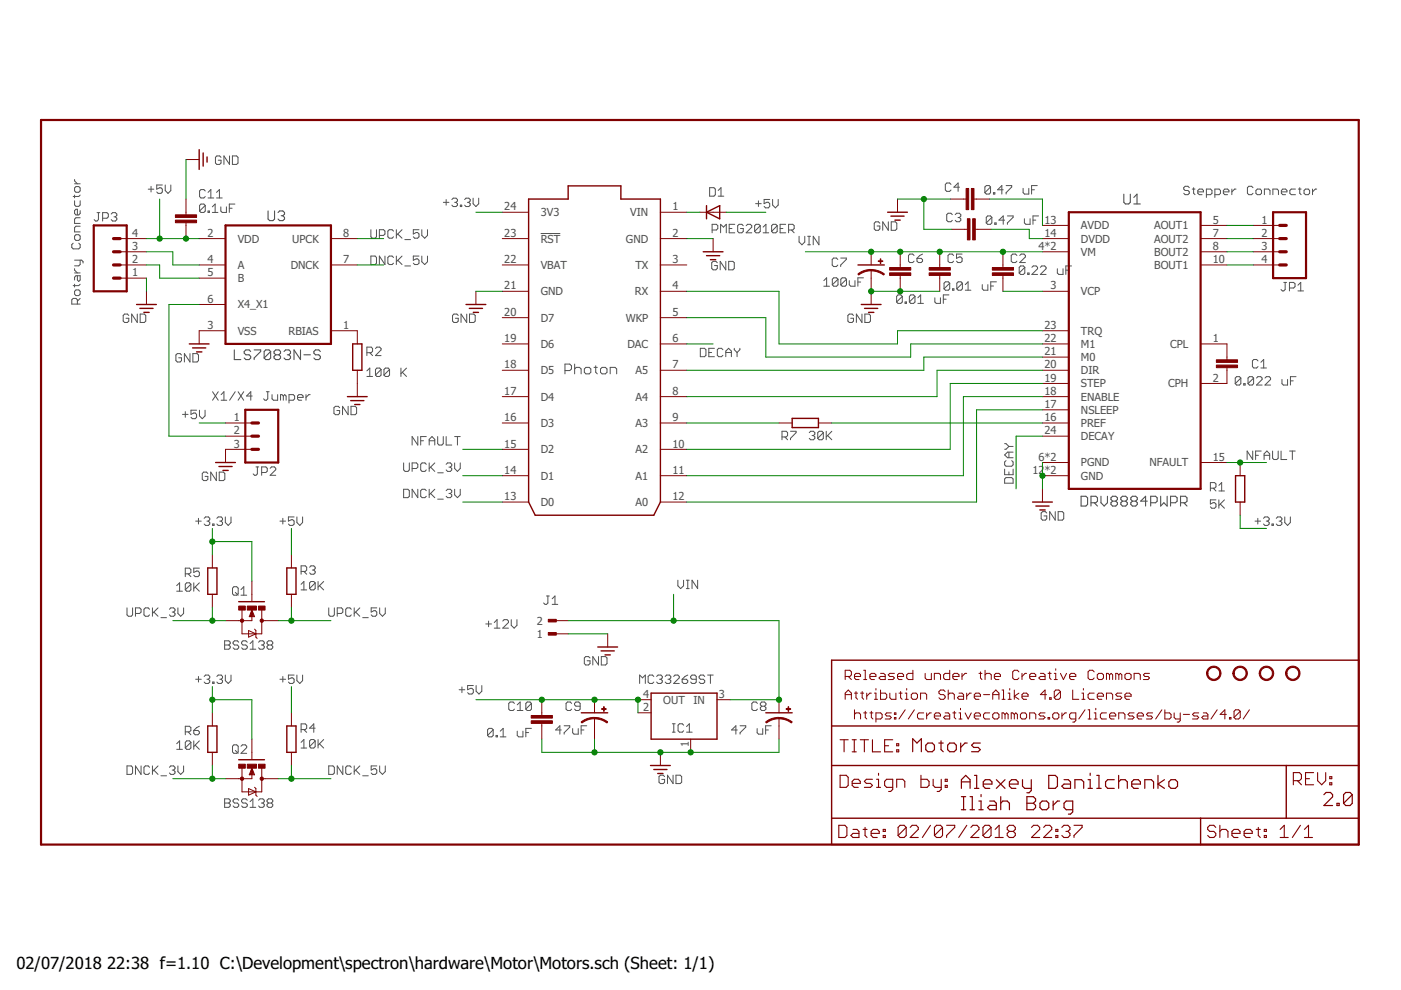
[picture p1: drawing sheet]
<svg xmlns="http://www.w3.org/2000/svg" width="297mm" height="210mm" viewBox="0 0 297 210" stroke-linecap="round" stroke-linejoin="round" font-family="sans-serif">
<defs><g id="words">
<g font-size="3.5">
<text x="3.5" y="205.4">02/07/2018</text>
<text x="22.7" y="205.4">22:38 f=1.10 C:\Development\spectron\hardware\Motor\Motors.sch (Sheet: 1/1)</text>
</g>
<g font-size="2.3" fill="#505050">
<text x="106.9" y="44.6">24</text>
<text x="114.6" y="45.8">3V3</text>
<text x="133.6" y="45.8">VIN</text>
<text x="142.6" y="44.6">1</text>
<text x="221.5" y="47.4">13</text>
<text x="257.1" y="47.4">5</text>
<text x="267.5" y="47.4">1</text>
<text x="28" y="53">3</text>
<text x="28" y="50.2">4</text>
<text x="44" y="50.2">2</text>
<text x="50.4" y="51.4">VDD</text>
<text x="62" y="51.4">UPCK</text>
<text x="72.7" y="50.2">8</text>
<text x="106.9" y="50.2">23</text>
<text x="114.6" y="51.4">RST</text>
<text x="132.7" y="51.4">GND</text>
<text x="142.6" y="50.2">2</text>
<text x="220.2" y="53">4*2</text>
<text x="221.5" y="50.2">14</text>
<text x="229.2" y="48.6">AVDD</text>
<text x="229.2" y="51.4">DVDD</text>
<text x="244.7" y="48.6">AOUT1</text>
<text x="244.7" y="51.4">AOUT2</text>
<text x="257.1" y="50.2">7</text>
<text x="257.1" y="53">8</text>
<text x="267.5" y="50.2">2</text>
<text x="267.5" y="53">3</text>
<text x="28" y="58.6">1</text>
<text x="28" y="55.8">2</text>
<text x="44" y="55.8">4</text>
<text x="44" y="58.6">5</text>
<text x="50.4" y="57">A</text>
<text x="50.4" y="59.8">B</text>
<text x="61.7" y="57">DNCK</text>
<text x="72.7" y="55.8">7</text>
<text x="106.9" y="55.8">22</text>
<text x="114.6" y="57">VBAT</text>
<text x="134.7" y="57">TX</text>
<text x="142.6" y="55.8">3</text>
<text x="229.2" y="54.2">VM</text>
<text x="244.7" y="57">BOUT1</text>
<text x="244.7" y="54.2">BOUT2</text>
<text x="257.1" y="55.8">10</text>
<text x="267.5" y="55.8">4</text>
<text x="44" y="64.2">6</text>
<text x="50.4" y="65.4">X4_X1</text>
<text x="106.9" y="61.4">21</text>
<text x="114.6" y="62.6">GND</text>
<text x="134.6" y="62.6">RX</text>
<text x="142.6" y="61.4">4</text>
<text x="222.8" y="61.4">3</text>
<text x="229.2" y="62.6">VCP</text>
<text x="44" y="69.7">3</text>
<text x="50.4" y="71">VSS</text>
<text x="61.2" y="71">RBIAS</text>
<text x="72.7" y="69.7">1</text>
<text x="106.9" y="67">20</text>
<text x="114.6" y="68.2">D7</text>
<text x="132.7" y="68.2">WKP</text>
<text x="142.6" y="67">5</text>
<text x="221.5" y="69.7">23</text>
<text x="229.2" y="71">TRQ</text>
<text x="106.9" y="72.5">19</text>
<text x="114.6" y="73.8">D6</text>
<text x="133" y="73.8">DAC</text>
<text x="142.6" y="72.5">6</text>
<text x="221.5" y="75.3">21</text>
<text x="221.5" y="72.5">22</text>
<text x="229.2" y="76.6">M0</text>
<text x="229.2" y="73.8">M1</text>
<text x="248.1" y="73.8">CPL</text>
<text x="257.1" y="72.5">1</text>
<text x="106.9" y="83.7">17</text>
<text x="106.9" y="78.1">18</text>
<text x="114.6" y="79.3">D5</text>
<text x="134.7" y="79.4">A5</text>
<text x="142.6" y="83.7">8</text>
<text x="142.6" y="78.1">7</text>
<text x="221.5" y="78.1">20</text>
<text x="221.5" y="83.7">18</text>
<text x="221.5" y="80.9">19</text>
<text x="229.2" y="79.4">DIR</text>
<text x="229.2" y="82.1">STEP</text>
<text x="247.7" y="82.1">CPH</text>
<text x="257.1" y="80.9">2</text>
<text x="49.5" y="89.3">1</text>
<text x="106.9" y="89.3">16</text>
<text x="114.6" y="84.9">D4</text>
<text x="134.7" y="84.9">A4</text>
<text x="142.6" y="89.3">9</text>
<text x="221.5" y="89.3">16</text>
<text x="221.5" y="86.5">17</text>
<text x="229.2" y="84.9">ENABLE</text>
<text x="229.2" y="87.7">NSLEEP</text>
<text x="49.5" y="92.1">2</text>
<text x="49.5" y="94.9">3</text>
<text x="106.9" y="94.9">15</text>
<text x="114.6" y="90.5">D3</text>
<text x="134.7" y="90.5">A3</text>
<text x="142.6" y="94.9">10</text>
<text x="221.5" y="92.1">24</text>
<text x="229.2" y="93.3">DECAY</text>
<text x="229.2" y="90.5">PREF</text>
<text x="106.9" y="100.5">14</text>
<text x="114.6" y="101.7">D1</text>
<text x="114.6" y="96.1">D2</text>
<text x="134.7" y="101.7">A1</text>
<text x="134.7" y="96.1">A2</text>
<text x="142.6" y="100.5">11</text>
<text x="218.9" y="100.5">12</text>
<text x="220.2" y="97.7">6*2</text>
<text x="221.5" y="100.5">*2</text>
<text x="229.2" y="98.9">PGND</text>
<text x="229.2" y="101.7">GND</text>
<text x="243.7" y="98.9">NFAULT</text>
<text x="257.1" y="97.7">15</text>
<text x="106.9" y="106.1">13</text>
<text x="114.6" y="107.3">D0</text>
<text x="134.7" y="107.3">A0</text>
<text x="142.6" y="106.1">12</text>
<text x="113.8" y="135.2">1</text>
<text x="113.8" y="132.4">2</text>
<text x="136.4" y="148">4</text>
<text x="140.6" y="149.2">OUT</text>
<text x="147" y="149.2">IN</text>
<text x="152.4" y="148">3</text>
<text x="136.4" y="150.7">2</text>
<text x="146" y="158.4" transform="rotate(-90 146 158.4)">1</text>
</g>
</g></defs>
<g fill="none" stroke="#505050" stroke-width=".21">
<path d="M15.8 39.9l.3-.3h.6l.3 .3v.6l-.3 .3h-.6l-.3-.3zM15.8 38.1v.3l.6 .6M15.8 39h1.2M32 39.5v1.2M34.4 39.2h-1.2v.9l.6-.3h.3l.3 .3v.6l-.3 .3h-.6l-.3-.3M35 39.2v1.2l.6 .6 .6-.6v-1.2M46.9 33.4l-.3-.3h-.6l-.3 .3v1.2l.3 .3h.6l.3-.3v-.6h-.6M48.7 33.1v1.8l-1.2-1.8v1.8M49.3 33.1h.9l.3 .3v1.2l-.3 .3h-.9zM150.5 39.8h.9l.3 .3v1.2l-.3 .3h-.9zM201.6 39.1l-.3-.3h-.6l-.3 .3v1.2l.3 .3h.6l.3-.3M203.4 39.7h-1.2l.9-.9v1.8"/>
<path d="M210 39.6l-.3-.3h-.6l-.3 .3v1.3M210 39.6v1.3l-.3 .2h-.6l-.3-.2M210 39.6l-1.2 1.3M213.3 39.3h1.2v.3l-1.2 1.3v.2M216.9 39.9v1l.3 .2h.9v-1.2M219.9 39.3h-1.2v1.8M252.2 39.8l-.3-.3h-.6l-.3 .3v.3l.3 .3h.6l.3 .3v.3l-.3 .3h-.6l-.3-.3M253.1 39.8v1.2l.3 .3M265.7 39.8l-.3-.3h-.6l-.3 .3v1.2l.3 .3h.6l.3-.3M275.6 39.8v1.2l.3 .3M15.5 51.6l-.3 .3v.6l.3 .3h1.2l.3-.3v-.6l-.3-.3M15.8 57.9h1.2"/>
<path d="M15.8 42.6v.9l.3 .3h.6l.3-.3v-.9M15.8 50.1l.3-.3h.6l.3 .3v.6l-.3 .3h-.6l-.3-.3zM15.8 41.4v.6M15.8 57v.3l.6 .6M15.8 55.2h1.5l.3 .3v.3M16.4 58.5v.9l.3 .3 .3-.3v-.9h-.9l-.3 .3v.6M17 44.7v.6l-.3 .3h-.6l-.3-.3v-.6l.3-.3h.3v1.2M17 55.2v.9l-.3 .3h-.9M17 46.2h-.9l-.3 .3v.9h1.2M17 48h-.9l-.3 .3v.9h1.2M17 41.4l-.3 .3h-1.2M20.6 45.1h.6"/>
<path d="M20.9 45.1v1.5l-.3 .3h-.3l-.3-.3M21.8 46.3h.9l.3-.3v-.6l-.3-.3h-.9v1.8M23.6 45.4l.3-.3h.6l.3 .3v.3l-.3 .3M24.2 46h.3M24.5 46l.3 .3v.3l-.3 .3h-.6l-.3-.3M31.4 40.1h1.2M43.5 43.6l-.3-.3h-.6l-.3 .3v1.1M43.5 40.5l-.3-.3h-.6l-.3 .3v1.2l.3 .3h.6l.3-.3M43.5 43.6v1.1l-.3 .3h-.6l-.3-.3M43.5 43.6l-1.2 1.1M44.1 40.8l.6-.6v1.8M44.1 44.7h.3v.3h-.3z"/>
<path d="M44.1 42h1.2M45 45h1.2M45 43.9l.6-.6v1.7M45.9 42h1.2M45.9 40.8l.6-.6v1.8M46.8 43.9v.8l.3 .3h.9v-1.1M48.6 44.2h.6M49.8 43.3h-1.2v1.7M78.6 48.7v1.5l.3 .3h.6l.3-.3v-1.5M78.6 54.3h.9l.3 .3v1.2l-.3 .3h-.9zM80.4 49.9h.9l.3-.3v-.6l-.3-.3h-.9v1.8M81.6 54.3v1.8l-1.2-1.8v1.8"/>
<path d="M83.4 54.6l-.3-.3h-.6l-.3 .3v1.2l.3 .3h.6l.3-.3M83.4 49l-.3-.3h-.6l-.3 .3v1.2l.3 .3h.6l.3-.3M84 48.7v1.8M84 54.3v1.8M84.3 55.2l.9 .9M84.3 49.6l.9 .9M85.2 54.3l-1.2 1.2M85.2 48.7l-1.2 1.2M85.8 56.4h1.2M85.8 50.8h1.2M88.8 54.3h-1.2v.9l.9-.3 .3 .3v.6l-.3 .3h-.6l-.3-.3M88.8 48.7h-1.2v.9l.9-.3 .3 .3v.6l-.3 .3h-.6l-.3-.3"/>
<path d="M89.4 48.7v1.2l.6 .6 .6-.6v-1.2M89.4 54.3v1.2l.6 .6 .6-.6v-1.2M94 42.9h1.2M94.6 42.3v1.2M95.8 42.3l.3-.3h.6l.3 .3v.3l-.3 .3M96.4 42.9h.3M96.7 42.9l.3 .3v.3l-.3 .3h-.6l-.3-.3M97.6 43.5h.3v.3h-.3zM98.5 42.3l.3-.3h.6l.3 .3v.3l-.3 .3M99.1 42.9h.3M99.4 42.9l.3 .3v.3l-.3 .3h-.6l-.3-.3M100.3 42v1.2l.6 .6 .6-.6v-1.2"/>
<path d="M114.6 49.5h4.2M151 48.8h.9l.3-.3v-.6l-.3-.3h-.9v1.8M152.1 55.7l-.3-.3h-.6l-.3 .3v1.2l.3 .3h.6l.3-.3v-.6h-.6M152.3 41.6h1.2M152.3 40.4l.6-.6v1.8M152.8 49.4v-1.8l.6 .6 .6-.6v1.8M153.9 55.4v1.8l-1.2-1.8v1.8M154.5 55.4h.9l.3 .3v1.2l-.3 .3h-.9zM154.6 48.5h.6M155.8 47.6h-1.2v1.8h1.2M157.6 47.9l-.3-.3h-.6l-.3 .3v1.2l.3 .3h.6l.3-.3v-.6h-.6M158.2 47.9l.3-.3h.6l.3 .3v.3l-1.2 1.2h1.2"/>
<path d="M160.2 43.2h1.2M160.8 42.6v1.2M161.2 47.9l-.3-.3h-.6l-.3 .3v1.2M161.2 47.9v1.2l-.3 .3h-.6l-.3-.3M161.2 47.9l-1.2 1.2M161.8 49.4h1.2M161.8 48.2l.6-.6v1.8M163.2 42.3h-1.2v.9l.6-.3h.3l.3 .3v.6l-.3 .3h-.6l-.3-.3M163.8 42.3v1.2l.6 .6 .6-.6v-1.2M164.8 47.9l-.3-.3h-.6l-.3 .3v1.2M164.8 47.9v1.2l-.3 .3h-.6l-.3-.3M164.8 47.9l-1.2 1.2"/>
<path d="M165.4 48.5h.6M166.6 47.6h-1.2v1.8h1.2M167.2 48.8h.9l.3-.3v-.6l-.3-.3h-.9v1.8M167.8 48.8l.6 .6M169.4 50.1v1.2l.6 .6 .6-.6v-1.2M171.2 51.9h.6M171.2 50.1h.6M171.5 50.1v1.8M173.6 50.1v1.8l-1.2-1.8v1.8M174.7 59.5l.6-.6v1.8M177.6 55l-.3-.3h-.6l-.3 .3v1.2l.3 .3h.6l.3-.3M177.7 59.2v1.2l-.3 .3h-.6l-.3-.3"/>
<path d="M177.7 59.2l-.3-.3h-.6l-.3 .3v1.2M177.7 59.2l-1.2 1.2M178.2 54.7h1.2v.3l-1.2 1.2v.3M179.5 59.2v1.2l-.3 .3h-.6l-.3-.3M179.5 59.2l-.3-.3h-.6l-.3 .3v1.2M179.5 59.2l-1.2 1.2M180.1 59.5v.9l.3 .3h.9v-1.2M181.9 59.8h.6M183.1 58.9h-1.2v1.8M186.5 47.3l-.3-.3h-.5l-.3 .3v1.2l.3 .3h.5l.3-.3v-.6h-.6M188.3 47v1.8l-1.1-1.8v1.8M189 47h.8l.3 .3v1.2l-.3 .3h-.8z"/>
<path d="M193.8 54.2l-.3-.3h-.6l-.3 .3v1.2l.3 .3h.6l.3-.3M194.4 54.8h.9l.3 .3v.3l-.3 .3h-.6l-.3-.3zM195.6 53.9l-.6 .3-.6 .6M201.9 45.5l-.3-.3h-.6l-.3 .3v1.2l.3 .3h.6l.3-.3M202.2 54.2l-.3-.3h-.6l-.3 .3v1.2l.3 .3h.6l.3-.3M202.5 45.5l.3-.3h.6l.3 .3v.3l-.3 .3M203.1 46.1h.3M203.4 46.1l.3 .3v.3l-.3 .3h-.6l-.3-.3M204 53.9h-1.2v.9l.6-.3h.3l.3 .3v.6l-.3 .3h-.6l-.3-.3M210.3 46.1v1.2l-.3 .3h-.6l-.3-.3M210.3 46.1l-.3-.3h-.6l-.3 .3v1.2M210.3 46.1l-1.2 1.2"/>
<path d="M210.6 40.9h.3v.2h-.3zM210.9 47.3h.3v.3h-.3zM211.3 59.8h-1.2v1.7M212.7 40.2h-1.2l.9-.9v1.8M213 46.7h-1.2l.9-.9v1.8M213.6 45.8h1.2v.3l-1.2 1.2v.3M215.6 54.2l-.3-.3h-.6l-.3 .3v1.2l.3 .3h.6l.3-.3M216.2 54.2l.3-.3h.6l.3 .3v.3l-1.2 1.2h1.2M217.2 46.4v.9l.3 .3h.9v-1.2M217.3 56.7l-.3-.3h-.6l-.3 .3v1.2M217.3 56.7v1.2l-.3 .3h-.6l-.3-.3M217.3 56.7l-1.2 1.2"/>
<path d="M217.9 57.9h.3v.3h-.3zM218.7 40.2h.6M218.8 56.7l.3-.3h.6l.3 .3v.3l-1.2 1.2h1.2M219 46.7h.6M220.2 45.8h-1.2v1.8M220.6 56.7l.3-.3h.6l.3 .3v.3l-1.2 1.2h1.2M224.2 57v.9l.3 .3h.9v-1.2M226 57.3h.6M227.2 56.4h-1.2v1.8M252.8 40.1h.6M254 40.7h1.2v-.3l-.3-.3h-.6l-.3 .3v.6l.3 .3h.6M255.8 41.3h.9l.3-.3v-.6l-.3-.3h-.9v1.8"/>
<path d="M257.6 41.3h.9l.3-.3v-.6l-.3-.3h-.9v1.8M259.4 40.7h1.2v-.3l-.3-.3h-.6l-.3 .3v.6l.3 .3h.6M261.2 40.1v1.2M262.1 40.1h-.3l-.6 .6M266.3 40.4l.3-.3h.6l.3 .3v.6l-.3 .3h-.6l-.3-.3zM268.1 41.3v-1.2h.9l.3 .3v.9M269.9 41.3v-1.2h.9l.3 .3v.9M271.7 40.7h1.2v-.3l-.3-.3h-.6l-.3 .3v.6l.3 .3h.6M272.2 59.9h.6M272.5 59.9v1.5l-.3 .3h-.3l-.3-.3M274.7 40.1h-.9l-.3 .3v.6l.3 .3h.9M275.3 40.1h.6"/>
<path d="M276.5 40.4l.3-.3h.6l.3 .3v.6l-.3 .3h-.6l-.3-.3zM278.3 40.1v1.2M279.2 40.1h-.3l-.6 .6M15.8 61.8l.3-.3h.6l.3 .3v.6l-.3 .3h-.6l-.3-.3zM15.8 60.3v.6M16.4 64.5v-.9l-.3-.3h-.6l-.3 .3v.9h1.8M17 63.3l-.6 .6M17 60.3l-.3 .3h-1.2M27.3 66.9l-.3-.3h-.6l-.3 .3v1.2l.3 .3h.6l.3-.3v-.6h-.6M29.1 66.6v1.8l-1.2-1.8v1.8M29.7 66.6h.9l.3 .3v1.2l-.3 .3h-.9zM38.5 75.3l-.3-.3h-.6l-.3 .3v1.2l.3 .3h.6l.3-.3v-.6h-.6"/>
<path d="M40.3 75v1.8l-1.2-1.8v1.8M40.9 75h.9l.3 .3v1.2l-.3 .3h-.9zM77.8 78.6l.6-.6v1.8M77.8 79.8h1.2M77.8 74.8h.9l.3-.3v-.6l-.3-.3h-.9v1.8M78.4 74.8l.6 .6M79.6 73.9l.3-.3h.6l.3 .3v.3l-1.2 1.2h1.2M80.8 78.3v1.2l-.3 .3h-.6l-.3-.3M80.8 78.3l-.3-.3h-.6l-.3 .3v1.2M80.8 78.3l-1.2 1.2M82.6 78.3v1.2l-.3 .3h-.6l-.3-.3M82.6 78.3l-.3-.3h-.6l-.3 .3v1.2"/>
<path d="M82.6 78.3l-1.2 1.2M85 78v1.8M85.3 78.9l.9 .9M86.2 78l-1.2 1.2M97.2 66.9l-.3-.3h-.7l-.3 .3v1.2l.3 .3h.7l.3-.3v-.6h-.6M99 66.6v1.8l-1.3-1.8v1.8M99.5 66.6h1l.3 .3v1.2l-.3 .3h-1zM119.8 78.6h1l.4-.4v-.6l-.4-.4h-1v2.1M121.8 77.2v2.1M121.8 78.2l.4-.3h.7l.3 .3v1.1M123.9 78.2l.3-.3h.7l.4 .3v.7l-.4 .4h-.7l-.3-.4zM125.9 77.9h.7"/>
<path d="M126.3 77.6v1.3l.3 .4M127.7 77.9h.7l.3 .3v.7l-.3 .4h-.7l-.4-.4v-.7zM129.4 79.3v-1.4h1l.3 .3v1.1M148.5 73.9h.9l.3 .2v1.2l-.3 .3h-.9zM150.3 74.7h.6M151.5 73.9h-1.2v1.7h1.2M153.3 74.1l-.3-.2h-.6l-.3 .2v1.2l.3 .3h.6l.3-.3M153.9 75.6v-1.2l.6-.5 .6 .5v1.2M153.9 74.7h1.2M155.7 73.9v.2l.6 .6M156.3 74.7v.9M156.9 73.9v.2l-.6 .6"/>
<path d="M174.7 60.7h1.2M181 66.9l-.3-.3h-.6l-.3 .3v1.2l.3 .3h.6l.3-.3v-.6h-.6M182.8 66.6v1.8l-1.2-1.8v1.8M183.4 66.6h.9l.3 .3v1.2l-.3 .3h-.9zM191.3 62.8l-.3-.3h-.6l-.3 .3v1.2M191.3 62.8v1.2l-.3 .3h-.6l-.3-.3M191.3 62.8l-1.2 1.2M191.9 64h.3v.3h-.3zM194 62.8l-.3-.3h-.6l-.3 .3v1.2M194 62.8v1.2l-.3 .3h-.6l-.3-.3M194 62.8l-1.2 1.2M194.6 64.3h1.2"/>
<path d="M194.6 63.1l.6-.6v1.8M198.2 63.1v.9l.3 .3h.9v-1.2M200 63.4h.6M201.2 62.5h-1.2v1.8M201.4 60l-.3-.2h-.7l-.2 .2v1.2M201.4 60v1.2l-.3 .3h-.7l-.2-.3M201.4 60l-1.2 1.2M202 61.2h.2v.3h-.2zM204 60l-.2-.2h-.6l-.3 .2v1.2M204 60v1.2l-.2 .3h-.6l-.3-.3M204 60l-1.1 1.2M204.7 61.5h1.1"/>
<path d="M204.7 60.3l.6-.5v1.7M208.3 60.3v.9l.3 .3h.8v-1.2M210.1 60.6h.6M266.7 76.5l-.3-.3h-.6l-.3 .3v1.2l.3 .3h.6l.3-.3M267.3 78h1.2M267.3 76.8l.6-.6v1.8M273.4 61.1h.9l.3-.3v-.6l-.3-.3h-.9v1.8M274.8 79.9h-1.2v1.7M275.2 61.7h1.2M275.2 60.5l.6-.6v1.8M38.7 87.9h1.2M39.3 87.3v1.2"/>
<path d="M41.7 87h-1.2v.9l.6-.3h.3l.3 .3v.6l-.3 .3h-.6l-.3-.3M42.3 87v1.2l.6 .6 .6-.6v-1.2M45.1 83.1l1.2 1.8M46.3 83.1l-1.2 1.8M46.9 83.7l.6-.6v1.8M46.9 84.9h1.2M49.9 83.1l-1.2 1.8M50.5 83.1l1.2 1.8M51.7 83.1l-1.2 1.8M53.5 84h-1.2l.9-.9v1.8M54.3 99h.6M54.6 99v1.5l-.3 .3h-.3l-.3-.3"/>
<path d="M56.5 83.1h.6M56.8 83.1v1.5l-.3 .3h-.3l-.3-.3M57.3 99.3l.3-.3h.6l.3 .3v.3l-1.2 1.2h1.2M57.7 83.7v.9l.3 .3h.9v-1.2M60.1 84l-.3-.3h-.3v1.2M60.1 84v.9M60.1 84l.3-.3 .3 .3v.9M61.3 84.9h.9l.3-.3v-.6l-.3-.3h-.9v1.7M63.1 84.3h1.2v-.3l-.3-.3h-.6l-.3 .3v.6l.3 .3h.6M64.9 83.7v1.2M65.8 83.7h-.3l-.6 .6M72 86.4l-.3-.3h-.6l-.3 .3v1.2l.3 .3h.6l.3-.3v-.6h-.6"/>
<path d="M73.8 86.1v1.8l-1.2-1.8v1.8M74.4 86.1h.9l.3 .3v1.2l-.3 .3h-.9zM85.6 98.1v1.5l.3 .3h.6l.3-.3v-1.5M87.4 99.3h.9l.3-.3v-.6l-.3-.3h-.9v1.8M88.6 92.6v1.8l-1.2-1.8v1.8M89.2 93.5h.6M90.4 92.6h-1.2v1.8M90.4 98.4l-.3-.3h-.6l-.3 .3v1.2l.3 .3h.6l.3-.3M91 93.5h1.2M91 94.4v-1.2l.6-.6 .6 .6v1.2M91 98.1v1.8M91.3 99l.9 .9"/>
<path d="M92.2 98.1l-1.2 1.2M92.8 92.6v1.5l.3 .3h.6l.3-.3v-1.5M94.6 92.6v1.8h1.2M94.6 98.4l.3-.3h.6l.3 .3v.3l-.3 .3M95.2 99h.3M95.5 99l.3 .3v.3l-.3 .3h-.6l-.3-.3M96.4 92.6h1.2M96.4 98.1v1.2l.6 .6 .6-.6v-1.2M97 92.6v1.8M165.8 92.6h.9l.3-.2v-.7l-.3-.3h-.9v1.8M166.4 92.6l.6 .6M167.6 91.4h1.2v.3l-1.2 1.2v.3"/>
<path d="M171.6 91.7l.3-.3h.6l.3 .3v.3l-.3 .4M172.2 92.4h.3M172.5 92.4l.3 .2v.3l-.3 .3h-.6l-.3-.3M174.6 91.7l-.3-.3h-.6l-.3 .3v1.2M174.6 91.7v1.2l-.3 .3h-.6l-.3-.3M174.6 91.7l-1.2 1.2M175.2 91.4v1.8M175.5 92.4l.9 .8M176.4 91.4l-1.2 1.2M213 99.5v1.1h1.8v-1.1M213 94.1h.3l.6 .6M213.3 97.7l-.3 .3v.6l.3 .2h1.2l.3-.2v-.6l-.3-.3"/>
<path d="M213.9 95.9v1.1M213.9 94.7l-.6 .5h-.3M213.9 94.7h.9M214.8 95.9h-1.2l-.6 .6 .6 .5h1.2M263.1 80.2l-.3-.3h-.6l-.3 .3v1.1M263.1 80.2v1.1l-.3 .3h-.6l-.3-.3M263.1 80.2l-1.2 1.1M263.7 81.3h.3v.3h-.3zM265.6 95.6v1.8l-1.2-1.8v1.8M265.8 80.2l-.3-.3h-.6l-.3 .3v1.1M265.8 80.2v1.1l-.3 .3h-.6l-.3-.3M265.8 80.2l-1.2 1.1"/>
<path d="M266.2 96.5h.6M266.4 80.2l.3-.3h.6l.3 .3v.3l-1.2 1.1h1.2M267.4 95.6h-1.2v1.8M268 96.5h1.2M268 97.4v-1.2l.6-.6 .6 .6v1.2M268.2 80.2l.3-.3h.6l.3 .3v.3l-1.2 1.1h1.2M269.8 95.6v1.5l.3 .3h.6l.3-.3v-1.5M271.6 95.6v1.8h1.2M271.8 80.5v.8l.3 .3h.9v-1.1M273.4 95.6h1.2M273.6 80.8h.6M274 95.6v1.8"/>
<path d="M41.5 110.5h1.2M42.1 109.9v1.2M43.3 109.9l.3-.3h.6l.3 .3v.3l-.3 .3M43.9 110.5h.3M44.1 100.4l-.3-.3h-.6l-.3 .3v1.2l.3 .3h.6l.3-.3v-.6h-.6M44.2 110.5l.3 .3v.3l-.3 .3h-.6l-.3-.3M45.1 111.1h.3v.3h-.3zM45.9 100.1v1.8l-1.2-1.8v1.8M46 109.9l.3-.3h.6l.3 .3v.3l-.3 .3M46.5 100.1h.9l.3 .3v1.2l-.3 .3h-.9zM46.6 110.5h.3M46.9 110.5l.3 .3v.3l-.3 .3h-.6l-.3-.3"/>
<path d="M47.8 109.6v1.2l.6 .6 .6-.6v-1.2M55.5 100.2h.9l.3-.3v-.6l-.3-.3h-.9v1.8M59.4 110.5h1.2M60 109.9v1.2M62.4 109.6h-1.2v.9l.6-.3h.3l.3 .3v.6l-.3 .3h-.6l-.3-.3M62.9 109.6v1.2l.7 .6 .6-.6v-1.2M85.6 103.7h.9l.3 .3v1.2l-.3 .3h-.9zM88.6 103.7v1.8l-1.2-1.8v1.8M90.4 104l-.3-.3h-.6l-.3 .3v1.2l.3 .3h.6l.3-.3M91 103.7v1.8M91.3 104.6l.9 .9M92.2 103.7l-1.2 1.2"/>
<path d="M92.8 105.8h1.2M92.8 100.2h1.2M94.6 104l.3-.3h.6l.3 .3v.3l-.3 .3M95.2 104.6h.3M95.5 104.6l.3 .3v.3l-.3 .3h-.6l-.3-.3M96.4 103.7v1.2l.6 .6 .6-.6v-1.2M213 101.6l.3-.3h1.2l.3 .3v.8h-1.8zM213.9 100.1v.5M221.9 108.8l-.3-.3h-.6l-.3 .3v1.2l.3 .3h.6l.3-.3v-.6h-.6M223.7 108.5v1.8l-1.2-1.8v1.8M224.3 108.5h.9l.3 .3v1.2l-.3 .3h-.9zM256.6 103.5h.9l.3-.3v-.6l-.3-.3h-.9v1.8"/>
<path d="M257.2 103.5l.6 .6M257.8 106h-1.2v.9l.6-.3h.3l.3 .3v.6l-.3 .3h-.6l-.3-.3M258.4 106v1.8M258.4 102.9l.6-.6v1.8M258.4 104.1h1.2M258.7 106.9l.9 .9M259.6 106l-1.2 1.2M266.1 110.5h1.2M266.7 109.9v1.2M267.9 109.9l.3-.3h.6l.3 .3v.3l-.3 .3M268.5 110.5h.3M268.8 110.5l.3 .3v.3l-.3 .3h-.6l-.3-.3"/>
<path d="M269.7 111.1h.3v.3h-.3zM270.6 109.9l.3-.3h.6l.3 .3v.3l-.3 .3M271.2 110.5h.3M271.5 110.5l.3 .3v.3l-.3 .3h-.6l-.3-.3M272.4 109.6v1.2l.6 .6 .6-.6v-1.2M26.9 128.9v1.5l.3 .3h.6l.3-.3v-1.5M28.7 130.1h.9l.3-.3v-.6l-.3-.3h-.9v1.8M31.7 129.2l-.3-.3h-.6l-.3 .3v1.2l.3 .3h.6l.3-.3M32.3 128.9v1.8M32.6 129.8l.9 .9M33.5 128.9l-1.2 1.2M34.1 131h1.2"/>
<path d="M35.9 129.2l.3-.3h.6l.3 .3v.3l-.3 .3M36.5 129.8h.3M36.8 129.8l.3 .3v.3l-.3 .3h-.6l-.3-.3M37.5 124.2l.6-.6v1.7M37.5 125.3h1.2M37.7 128.9v1.2l.6 .6 .6-.6v-1.2M39.3 121.7h.9l.3-.3v-.6l-.3-.3h-.9v1.8M39.9 121.7l.6 .6M40.5 123.9v1.2l-.3 .2h-.6l-.3-.2M40.5 123.9l-.3-.3h-.6l-.3 .3v1.2M40.5 123.9l-1.2 1.2M41.1 123.6v1.7"/>
<path d="M41.4 124.5l.9 .8M42.3 120.5h-1.2v.9l.6-.3h.3l.3 .3v.6l-.3 .3h-.6l-.3-.3M42.3 123.6l-1.2 1.2M47.6 135.9h.9l.3 .3v.3l-.3 .3 .3 .3v.3l-.3 .2h-.9zM47.6 136.8h.9M49.6 124.4h.6l.3 .3v1.2l-.3 .3h-.6l-.3-.3v-1.2zM49.9 125.6l.6 .6M50.6 136.2l-.3-.3h-.6l-.3 .3v.3l.3 .3h.6l.3 .3v.3l-.3 .2h-.6l-.3-.2M51.1 126.2h1.2M51.1 125l.6-.6v1.8M52.4 136.2l-.3-.3h-.6l-.3 .3v.3l.3 .3h.6l.3 .3v.3l-.3 .2h-.6l-.3-.2M53 137.6h1.2"/>
<path d="M53 136.5l.6-.6v1.7M54.8 136.2l.3-.3h.6l.3 .3v.3l-.3 .3M55.4 136.8h.3M55.7 136.8l.3 .3v.3l-.3 .2h-.6l-.3-.2M56.9 136.8l-.3-.3v-.3l.3-.3h.6l.3 .3v.3l-.3 .3M56.9 136.8l-.3 .3v.3l.3 .2h.6l.3-.2v-.3l-.3-.3M56.9 136.8h.6M63.8 123.9l.6-.6v1.8M63.8 125.1h1.2M63.8 121.2h.9l.3-.3v-.6l-.3-.3h-.9v1.8M64.4 121.2l.6 .6M65.6 120.3l.3-.3h.6l.3 .3v.3l-.3 .3"/>
<path d="M66.2 120.9h.3M66.5 120.9l.3 .3v.3l-.3 .3h-.6l-.3-.3M66.8 123.6v1.2l-.3 .3h-.6l-.3-.3M66.8 123.6l-.3-.3h-.6l-.3 .3v1.2M66.8 123.6l-1.2 1.2M67.4 123.3v1.8M67.7 124.2l.9 .9M68.6 123.3l-1.2 1.2M69.7 128.9v1.5l.3 .3h.6l.3-.3v-1.5M71.5 130.1h.9l.3-.3v-.6l-.3-.3h-.9v1.8M74.5 129.2l-.3-.3h-.6l-.3 .3v1.2l.3 .3h.6l.3-.3M75.1 128.9v1.8"/>
<path d="M75.4 129.8l.9 .9M76.3 128.9l-1.2 1.2M76.9 131h1.2M79.9 128.9h-1.2v.9l.6-.3h.3l.3 .3v.6l-.3 .3h-.6l-.3-.3M80.5 128.9v1.2l.6 .6 .6-.6v-1.2M103 132.3h1.2M103.6 131.7v1.2M104.8 132l.6-.6v1.8M104.8 133.2h1.2M106.6 131.7l.3-.3h.6l.3 .3v.3l-1.2 1.2h1.2M108.4 131.4v1.2l.6 .6 .6-.6v-1.2M115.9 126.4h.6"/>
<path d="M116.2 126.4v1.4l-.3 .3h-.3l-.3-.3M117.1 128.1h1.2M117.1 127l.6-.6v1.7M125.1 139.5l-.3-.3h-.6l-.3 .3v1.2l.3 .3h.6l.3-.3v-.6h-.6M126.9 139.2v1.8l-1.2-1.8v1.8M127.5 139.2h.9l.3 .3v1.2l-.3 .3h-.9zM143.7 123v1.2l.6 .6 .6-.6v-1.2M145.5 124.8h.6M145.5 123h.6M145.8 123v1.8M147.9 123v1.8l-1.2-1.8v1.8M37.5 157.7l.6-.6v1.8"/>
<path d="M37.5 158.9h1.2M39.3 155.2h.9l.3-.3v-.6l-.3-.3h-.9v1.8M39.9 155.2l.6 .6M40.5 157.4l-.3-.3h-.6l-.3 .3v1.2M40.5 157.4v1.2l-.3 .3h-.6l-.3-.3M40.5 157.4l-1.2 1.2M41.1 154.9h.9l.3 .3v.3l-.3 .3h-.6l-.3-.3zM41.1 157.1v1.8M41.4 158l.9 .9M41.5 144h1.2M42.1 143.4v1.2M42.3 157.1l-1.2 1.2"/>
<path d="M42.3 154l-.6 .3-.6 .6M43.3 143.4l.3-.3h.6l.3 .3v.3l-.3 .3M43.9 144h.3M44.2 144l.3 .3v.3l-.3 .3h-.6l-.3-.3M45.1 144.6h.3v.3h-.3zM46 143.4l.3-.3h.6l.3 .3v.3l-.3 .3M46.6 144h.3M46.9 144l.3 .3v.3l-.3 .3h-.6l-.3-.3M47.8 143.1v1.2l.6 .6 .6-.6v-1.2M49.3 158.2l.3-.3h.6l.3 .3v1.2l-.3 .3h-.6l-.3-.3zM49.9 159.1l.6 .6M51.1 158.2l.3-.3h.6l.3 .3v.3l-1.2 1.2h1.2"/>
<path d="M59.4 144h1.2M60 143.4v1.2M62.4 143.1h-1.2v.9l.6-.3h.3l.3 .3v.6l-.3 .3h-.6l-.3-.3M62.9 143.1v1.2l.7 .6 .6-.6v-1.2M63.8 157.4l.6-.6v1.8M63.8 158.6h1.2M63.8 154.7h.9l.3-.3v-.6l-.3-.3h-.9v1.8M64.4 154.7l.6 .6M66.8 157.1l-.3-.3h-.6l-.3 .3v1.2M66.8 157.1v1.2l-.3 .3h-.6l-.3-.3M66.8 157.1l-1.2 1.2M66.8 154.4h-1.2l.9-.9v1.8"/>
<path d="M67.4 156.8v1.8M67.7 157.7l.9 .9M68.6 156.8l-1.2 1.2M97.3 146.2h1.3M97.9 145.6v1.3M100.4 145.4h-1.3v.8l1-.3 .3 .3v.7l-.3 .3h-.7l-.3-.3M100.9 145.4v1.2l.7 .6 .6-.6v-1.2M104.6 154.7l-.3-.3h-.6l-.3 .3v1.2M104.6 154.7v1.2l-.3 .3h-.6l-.3-.3M104.6 154.7l-1.2 1.2M105.2 155.9h.3v.3h-.3zM106.1 156.2h1.2"/>
<path d="M106.1 155l.6-.6v1.8M109.1 149.1l-.3-.3h-.6l-.3 .3v1.2l.3 .3h.6l.3-.3M109.7 155v.9l.3 .3h.9v-1.2M109.7 150.6h1.2M109.7 149.4l.6-.6v1.8M111.5 155.3h.6M112.7 154.4h-1.2v1.8M112.7 149.1l-.3-.3h-.6l-.3 .3v1.2M112.7 149.1v1.2l-.3 .3h-.6l-.3-.3M112.7 149.1l-1.2 1.2M119 154.8h-1.2l.9-.9v1.8M119.6 153.9h1.2v.3l-1.2 1.2v.3"/>
<path d="M121.2 149.1l-.3-.3h-.6l-.3 .3v1.2l.3 .3h.6l.3-.3M121.4 154.5v.9l.3 .3h.9v-1.2M123 149.7h-.9l-.3-.3v-.3l.3-.3h.6l.3 .3v1.2l-.3 .3h-.6l-.3-.3M123.2 154.8h.6M124.4 153.9h-1.2v1.8M135.6 144.9v-1.8l.6 .6 .6-.6v1.8M138.6 143.4l-.3-.3h-.6l-.3 .3v1.2l.3 .3h.6l.3-.3M139.2 143.4l.3-.3h.6l.3 .3v.3l-.3 .3M139.8 144h.3M140.1 144l.3 .3v.3l-.3 .3h-.6l-.3-.3M141 143.4l.3-.3h.6l.3 .3v.3l-.3 .3M141.6 144h.3"/>
<path d="M141.9 144l.3 .3v.3l-.3 .3h-.6l-.3-.3M142.6 155.2h.6M142.6 153.5h.6M142.8 143.4l.3-.3h.6l.3 .3v.3l-1.2 1.2h1.2M142.9 153.5v1.7M144.6 144h.9l.3 .3v.3l-.3 .3h-.6l-.3-.3zM144.9 153.8l-.2-.3h-.6l-.3 .3v1.1l.3 .3h.6l.2-.3M145.6 155.2h1.1M145.6 154.1l.6-.6v1.7M145.8 143.1l-.6 .3-.6 .6M147.6 144h-.9l-.3-.3v-.3l.3-.3h.6l.3 .3v1.2l-.3 .3h-.6l-.3-.3M149.4 143.4l-.3-.3h-.6l-.3 .3v.3l.3 .3h.6l.3 .3v.3l-.3 .3h-.6l-.3-.3"/>
<path d="M150 143.1h1.2M150.6 143.1v1.8M156.3 154.8h-1.2l.9-.9v1.8M156.9 153.9h1.2v.3l-1.2 1.2v.3M160.5 154.5v.9l.3 .3h.9v-1.2M160.6 149.1l-.3-.3h-.6l-.3 .3v1.2l.3 .3h.6l.3-.3M161.5 149.7l-.3-.3v-.3l.3-.3h.6l.3 .3v.3l-.3 .3M161.5 149.7l-.3 .4v.2l.3 .3h.6l.3-.3v-.2l-.3-.4M161.5 149.7h.6M162.3 154.8h.6M163.5 153.9h-1.2v1.8M26.9 162.4h.9l.3 .3v1.2l-.3 .3h-.9z"/>
<path d="M29.9 162.4v1.8l-1.2-1.8v1.8M31.7 162.7l-.3-.3h-.6l-.3 .3v1.2l.3 .3h.6l.3-.3M32.3 162.4v1.8M32.6 163.3l.9 .9M33.5 162.4l-1.2 1.2M34.1 164.5h1.2M35.9 162.7l.3-.3h.6l.3 .3v.3l-.3 .3M36.5 163.3h.3M36.8 163.3l.3 .3v.3l-.3 .3h-.6l-.3-.3M37.7 162.4v1.2l.6 .6 .6-.6v-1.2M47.6 169.4h.9l.3 .3v.3l-.3 .3 .3 .3v.3l-.3 .3h-.9zM47.6 170.3h.9"/>
<path d="M50.6 169.7l-.3-.3h-.6l-.3 .3v.3l.3 .3h.6l.3 .3v.3l-.3 .3h-.6l-.3-.3M52.4 169.7l-.3-.3h-.6l-.3 .3v.3l.3 .3h.6l.3 .3v.3l-.3 .3h-.6l-.3-.3M53 170l.6-.6v1.8M53 171.2h1.2M54.8 169.7l.3-.3h.6l.3 .3v.3l-.3 .3M55.4 170.3h.3M55.7 170.3l.3 .3v.3l-.3 .3h-.6l-.3-.3M56.9 170.3l-.3-.3v-.3l.3-.3h.6l.3 .3v.3l-.3 .3M56.9 170.3l-.3 .3v.3l.3 .3h.6l.3-.3v-.3l-.3-.3M56.9 170.3h.6M69.7 162.4h.9l.3 .3v1.2l-.3 .3h-.9zM72.7 162.4v1.8l-1.2-1.8v1.8"/>
<path d="M74.5 162.7l-.3-.3h-.6l-.3 .3v1.2l.3 .3h.6l.3-.3M75.1 162.4v1.8M75.4 163.3l.9 .9M76.3 162.4l-1.2 1.2M76.9 164.5h1.2M79.9 162.4h-1.2v.9l.6-.3h.3l.3 .3v.6l-.3 .3h-.6l-.3-.3M80.5 162.4v1.2l.6 .6 .6-.6v-1.2M140.9 164.7l-.3-.3h-.6l-.3 .3v1.1l.3 .3h.6l.3-.3v-.6h-.6M142.7 164.4v1.7l-1.2-1.7v1.7M143.3 164.4h.9l.3 .3v1.1l-.3 .3h-.9z"/>
</g>
<g fill="none" stroke="#505050" stroke-width=".23">
<path d="M56.8 44.7v1.7l.4 .4h.7l.3-.4v-1.7M58.9 45.1l.4-.4h.7l.3 .4v.3l-.3 .3M59.6 45.7h.4M60 45.7l.3 .4v.3l-.3 .4h-.7l-.4-.4M238.3 41.2v1.7l.3 .3h.7l.3-.3v-1.7M240.4 43.2h1.4M240.4 41.9l.7-.7v2M49.7 74.2v2h1.4M53.1 74.5l-.3-.3h-.7l-.3 .3v.4l.3 .3h.7l.3 .4v.3l-.3 .3h-.7l-.3-.3M53.9 74.2h1.4v.3l-1.4 1.4v.3M57.4 74.5v1.4l-.4 .3h-.7l-.3-.3M57.4 74.5l-.4-.3h-.7l-.3 .3v1.4"/>
<path d="M57.4 74.5l-1.4 1.4M58.5 75.2l-.4 .4v.3l.4 .3h.6l.4-.3v-.3l-.4-.4M58.5 75.2l-.4-.3v-.4l.4-.3h.6l.4 .3v.4l-.4 .3M58.5 75.2h.6M60.2 74.5l.4-.3h.7l.3 .3v.4l-.3 .3M60.9 75.2h.4M61.3 75.2l.3 .4v.3l-.3 .3h-.7l-.4-.3M63.7 74.2v2l-1.4-2v2M64.4 75.2h1.4M67.9 74.5l-.3-.3h-.7l-.4 .3v.4l.4 .3h.7l.3 .4v.3l-.3 .3h-.7l-.4-.3M229.2 105.2h1l.4 .4v1.3l-.4 .4h-1zM231.3 106.6h1l.4-.3v-.7l-.4-.4h-1v2.1"/>
<path d="M232 106.6l.7 .7M233.4 105.2v1.4l.7 .7 .7-.7v-1.4M235.9 106.3l-.4 .3v.3l.4 .4h.7l.3-.4v-.3l-.3-.3M235.9 106.3l-.4-.4v-.3l.4-.4h.7l.3 .4v.3l-.3 .4M235.9 106.3h.7M238 106.3l-.4 .3v.3l.4 .4h.7l.3-.4v-.3l-.3-.3M238 106.3l-.4-.4v-.3l.4-.4h.7l.3 .4v.3l-.3 .4M238 106.3h.7M240.1 106.3l-.3 .3v.3l.3 .4h.7l.3-.4v-.3l-.3-.3M240.1 106.3l-.3-.4v-.3l.3-.4h.7l.3 .4v.3l-.3 .4M240.1 106.3h.7M243.2 106.3h-1.3l1-1.1v2.1"/>
<path d="M244 106.6h1l.3-.3v-.7l-.3-.4h-1v2.1M246.1 105.2v2.1l.7-.7 .7 .7v-2.1M248.2 106.6h1l.4-.3v-.7l-.4-.4h-1v2.1M250.3 106.6h1l.4-.3v-.7l-.4-.4h-1v2.1M251 106.6l.7 .7"/>
</g>
<g fill="none" stroke="#800000" stroke-width=".3">
<path d="M42.2 31.7v4.2M43.1 32.4v2.8M43.9 33.3v1.1M112.1 42.2h8.4v-2.8h11.1v2.8h8.4v64.2l-1.4 2.8h-25.1l-1.4-2.8zM149.1 53.4h4.2M149.8 45l2.8-1.4v2.8zM149.8 43.6v2.8M149.8 54.2h2.8M150.6 55.1h1.1M181.9 56.2h5.6M188.2 45h4.2M188.9 45.8h2.8"/>
<path d="M189.7 46.7h1.2M29 64.6h4.1M29.7 65.4h2.7M30.5 66.2h1.1M40.1 72.9h4.2M40.8 73.8h2.8M41.7 74.6h1.1M74.8 72.9h1.9v5.6h-1.9zM98.8 64.6h4.2M99.5 65.4h2.8M100.4 66.2h1.1M182.6 64.6h4.2"/>
<path d="M183.3 65.4h2.8M184.1 66.2h1.2M45.7 98.1h4.2M46.4 98.9h2.8M47.3 99.7h1.1M73.7 84.1h4.2M74.4 84.9h2.8M75.2 85.8h1.1M168 88.7h5.5v2h-5.5zM218.9 106.4h4.2M219.6 107.3h2.8M220.5 108.1h1.1"/>
<path d="M262 100.9h1.9v5.5h-1.9zM44 120.4h2v5.6h-2zM50.6 127.6h5.5M60.8 120.4h2v5.6h-2zM126.7 137.2h4.2M127.4 138h2.8M128.3 138.9h1.1M176.3 140h111.8v39.1h-111.8zM44 153.9h2v5.6h-2zM60.8 153.9h2v5.6h-2zM123.3 151.1h5.5M138 147h14v9.7h-14z"/>
<path d="M162.4 151.1h5.6M176.3 153.9h111.8M50.6 161.1h5.5M137.9 162.3h4.2M138.6 163.2h2.8M139.4 164h1.2M176.3 162.3h111.8M176.3 173.5h111.8M254.6 173.5v5.6M272.7 162.3v11.2"/>
</g>
<g fill="none" stroke="#800000" stroke-width=".21">
<path d="M39.4 33.8h2.8M25.5 50.6h5.6M25.5 56.2h5.6M25.5 53.4h5.6M25.5 59h5.6M39.4 42.2v3.4M39.4 47.2v3.4M42.2 50.6h5.6M42.2 56.2h5.6M42.2 59h5.6M70.2 50.6h5.6M70.2 56.2h5.6"/>
<path d="M106.5 50.6h5.6M106.5 45h5.6M106.5 56.2h5.6M140 50.6h5.6M140 45h5.6M140 56.2h5.6M148.4 45h5.6M151.2 50.6v2.8M184.7 53.4v2.8M184.7 57.3v7.3M190.3 42.2v2.8M190.9 53.4v3.3"/>
<path d="M190.9 58.4v3.4M199.2 53.4v3.3M199.2 58.4v3.4M201.5 42.2h3.3M201.8 48.6h3.3M206.5 42.2h3.3M206.8 48.6h3.3M212.6 53.4v3.3M212.6 58.4v3.4M221 50.6h5.6M221 53.4h5.6M221 47.8h5.6"/>
<path d="M254.6 50.6h5.5M254.6 56.2h5.5M254.6 53.4h5.5M254.6 47.8h5.5M265.7 50.6h5.6M265.7 56.2h5.6M265.7 53.4h5.6M265.7 47.8h5.6M31.1 61.8v2.8M42.2 64.6h5.6M47.8 70.1h-5.6v2.8M70.2 70.1h5.6v2.8"/>
<path d="M75.8 78.5v5.6M100.9 61.8v2.8M106.5 78.5h5.6M106.5 72.9h5.6M106.5 67.4h5.6M106.5 61.8h5.6M140 78.5h5.6M140 72.9h5.6M140 67.4h5.6M140 61.8h5.6M221 78.5h5.6M221 72.9h5.6"/>
<path d="M221 61.8h5.6M221 75.7h5.6M221 70.1h5.6M254.6 72.9h5.5v3.4M260.1 78v3.3h-5.5M47.8 89.7h5.6M47.8 92.5h5.6M53.4 95.3h-5.6v2.8M106.5 95.3h5.6M106.5 89.7h5.6M106.5 84.1h5.6M140 95.3h5.6"/>
<path d="M140 89.7h5.6M140 84.1h5.6M165.2 89.7h2.8M173.5 89.7h2.8M221 89.7h5.6M221 84.1h5.6M221 81.3h5.6M221 92.5h5.6M221 86.9h5.6M221 98.1h5.6M254.6 98.1h5.5M262.9 98.1v2.8"/>
<path d="M45 117.6v2.8M61.8 117.6v2.8M106.5 106.4h5.6M106.5 100.9h5.6M140 106.4h5.6M140 100.9h5.6M221 100.9h5.6M221 103.7v2.7M262.9 106.4v2.8M45 126v2.8M51.3 129.3v5.1h4.2v-5M52.7 133.7l1.6 .7-1.6 .7z"/>
<path d="M53.4 130.6v1h-5.6M53.4 123.2v4.2M53.4 129.3l.6 1.4h-1.1zM54 133.4l.3 .3v1.4l.2 .3M55.5 131.6h3.5M61.8 126v2.8M117.7 131.6h2.8M117.7 134.4h2.8M128.8 134.4v2.8M45 151.1v2.8M45 159.5v2.8M53.4 156.7v4.2"/>
<path d="M61.8 151.1v2.8M61.8 159.5v2.8M114.9 148.4v3.3M114.9 153.4v3.3M126 148.4v2.7M126 152.3v4.4M135.3 148.4h2.7M135.3 151.1h2.7M140 159.5v2.8M146.4 156.7v2.8M152 148.4h2.8M165.2 148.4v2.7"/>
<path d="M165.2 152.3v4.4M179.2 143.4h1l.3-.3v-.6l-.3-.4h-1v2M179.2 148.3v-1.3l.7-.7 .6 .7v1.3M179.2 147.3h1.3M179.9 143.4l.6 .7M181.2 143.4h1.3v-.3l-.4-.3h-.6l-.3 .3v.6l.3 .4h.6M181.2 150.5v1.9M181.2 151.5l.3-.3h.6l.4 .3v.9M181.2 147h.6M181.5 146.6v1.3l.3 .4M182.5 147h.6M182.8 146.6v1.3l.3 .4"/>
<path d="M183.1 142.1h.4v2M183.1 144.1h.7M183.1 151.2h.7M183.5 150.8v1.3l.3 .3M183.8 147v1.3M184.4 143.4h1.3v-.3l-.3-.3h-.7l-.3 .3v.6l.3 .4h.7M184.4 151.2h.7M184.7 150.8v1.3l.4 .3M184.7 147h-.3l-.6 .6M185.4 147h.3v1.3M185.4 148.3h.7M185.7 146v.3"/>
<path d="M185.7 152.4h1l.3-.3v-.6l-.3-.3h-1v1.9M186.7 142.8h.6l.4 .3v1h-1l-.3-.4 .3-.3h1M186.7 146.3v2h1l.3-.4v-.6l-.3-.3h-1M188.7 147v.9l.3 .4h.9v-1.3M189 151.2h-1l-.3 .3 .3 .3h.7l.3 .3-.3 .3h-1M189.6 142.8h-.9l-.4 .3 .4 .3h.6l.3 .3-.3 .4h-1M189.6 151.2h.3v.3h-.3zM189.6 152.1h.3v.3h-.3zM190.3 143.4h1.3v-.3l-.3-.3h-.7l-.3 .3v.6l.3 .4h.7M190.6 147h.7M190.9 146.6v1.3l.4 .4M191.9 147h.3v1.3"/>
<path d="M191.9 148.3h.7M191.9 150.5l-1.3 1.9M192.2 146v.3M193.2 147.3l.3-.3h.7l.3 .3v.6l-.3 .4h-.7l-.3-.4zM193.5 142.1v2h-.9l-.4-.4v-.6l.4-.3h.9M193.9 150.5l-1.3 1.9M195.2 148.3v-1.3h1l.3 .3v1M195.8 151.2h-1l-.3 .3v.6l.3 .3h1M196.2 142.8v.9l.3 .4h1v-1.3M196.5 151.2v1.2M197.5 151.2h-.4l-.6 .6M198.1 144.1v-1.3h1l.3 .3v1"/>
<path d="M198.1 151.8h1.3v-.3l-.3-.3h-.7l-.3 .3v.6l.3 .3h.7M200.4 151.2h.6l.4 .3v.9h-1l-.3-.3 .3-.3h1M200.4 146.6l-.3-.3h-.7l-.3 .3v.4l.3 .3h.7l.3 .3v.3l-.3 .4h-.7l-.3-.4M201 147.3l.4-.3h.6l.3 .3v1M201 146.3v2M201.4 142.1v2h-1l-.3-.4v-.6l.3-.3h1M202 143.4h1.3v-.3l-.3-.3h-.7l-.3 .3v.6l.3 .4h.7M202 151.2h.7M202.3 150.8v1.3l.4 .3M203.3 147h.7l.3 .3v1h-1l-.3-.4 .3-.3h1M203.3 151.2h.3v1.2M203.3 152.4h.7"/>
<path d="M203.6 150.2v.3M204 142.8v1.3M204.6 151.2l.7 1.2 .6-1.2M205 142.8h-.4l-.6 .6M205 147v1.3M205.9 147h-.3l-.6 .6M206.6 147.6h1.3v-.3l-.3-.3h-.7l-.3 .3v.6l.3 .4h.7M206.6 151.8h1.3v-.3l-.3-.3h-.7l-.3 .3v.6l.3 .3h.7M207.6 142.8h.6M207.9 142.5v1.2l.3 .4M208.5 147.3h1.3M208.9 143.1l.3-.3h.6l.4 .3v1"/>
<path d="M208.9 142.1v2M209.8 151.2h-.9l-.4 .3v.6l.4 .3h.9M210.5 147.3h1.3M210.5 148.3v-1.3l.6-.7 .7 .7v1.3M210.5 151.5l.3-.3h.7l.3 .3v.6l-.3 .3h-.7l-.3-.3zM210.8 143.4h1.3v-.3l-.3-.3h-.7l-.3 .3v.6l.3 .4h.7M212.4 148.3h.7M212.4 146.3h.4v2M213.1 151.5l-.3-.3h-.4v1.2M213.1 151.5v.9M213.1 151.5l.3-.3 .3 .3v.9M213.7 147h.4v1.3"/>
<path d="M213.7 148.3h.7M214.1 146v.3M215.1 146.3v2M215.1 151.5v.9M215.1 151.5l-.4-.3h-.3v1.2M215.1 151.5l.3-.3 .3 .3v.9M216 142.5l-.3-.4h-.6l-.4 .4v1.2l.4 .4h.6l.3-.4M216 147l-.9 .6 .9 .7M216.3 151.5l.4-.3h.6l.4 .3v.6l-.4 .3h-.6l-.4-.3zM216.7 142.8v1.3M216.7 147.6h1.3v-.3l-.3-.3h-.7l-.3 .3v.6l.3 .4h.7M217.7 142.8h-.4l-.6 .6"/>
<path d="M218.3 143.4h1.3v-.3l-.3-.3h-.7l-.3 .3v.6l.3 .4h.7M218.3 152.4v-1.2h1l.3 .3v.9M220.6 142.8h.6l.4 .3v1h-1l-.3-.4 .3-.3h1M221.6 151.2h-1l-.3 .3 .3 .3h.6l.4 .3-.4 .3h-.9M221.9 147.3h-1.3l1-1v2M222.2 142.8h.7M222.2 152.1h.3v.3h-.3zM222.5 142.5v1.2l.4 .4M222.5 147.9h.4v.4h-.4zM223.5 144.1h.7M223.5 142.8h.3v1.3M223.5 151.2h.7l.3 .3v.6l-.3 .3h-.7l-.3-.3v-.6z"/>
<path d="M223.8 141.8v.3M224.8 142.8l.7 1.3 .6-1.3M224.8 146.6v1.3l-.3 .4h-.7l-.3-.4M224.8 146.6l-.3-.3h-.7l-.3 .3v1.3M224.8 146.6l-1.3 1.3M225.1 151.2v1.2M226.1 151.2h-.3l-.7 .6M226.8 143.4h1.3v-.3l-.3-.3h-.7l-.3 .3v.6l.3 .4h.7M227.4 146.3v2h1.3M228.1 152.4h-1l-.3-.3v-.6l.3-.3h1v1.6l-.3 .3h-.4M229.4 147h.3v1.3M229.4 148.3h.6"/>
<path d="M229.7 146v.3M230 150.5l-1.3 1.9M230.7 152.4h.6M230.7 150.5h.3v1.9M232 142.5l-.3-.4h-.7l-.3 .4v1.2l.3 .4h.7l.3-.4M232 147h-1l-.3 .3v.6l.3 .4h1M232 151.2h.3v1.2M232 152.4h.6M232.3 150.2v.3M232.6 143.1l.4-.3h.6l.4 .3v.6l-.4 .4h-.6l-.4-.4zM232.6 147.6h1.4v-.3l-.4-.3h-.6l-.4 .3v.6l.4 .4h.6M234.6 148.3v-1.3h1l.3 .3v1"/>
<path d="M234.6 151.2h-1l-.3 .3v.6l.3 .3h1M235.2 143.1l-.3-.3h-.3v1.3M235.2 143.1v1M235.2 151.8h1.4v-.3l-.4-.3h-.6l-.4 .3v.6l.4 .3h.6M235.2 143.1l.4-.3 .3 .3v1M237.2 152.4v-1.2h1l.3 .3v.9M237.2 143.1l-.3-.3h-.3v1.3M237.2 143.1v1M237.2 143.1l.3-.3 .3 .3v1M237.8 147h-.9l-.3 .3 .3 .3h.6l.3 .3-.3 .4h-.9M238.5 143.1l.3-.3h.7l.3 .3v.6l-.3 .4h-.7l-.3-.4zM238.5 147.6h1.3v-.3l-.3-.3h-.7l-.3 .3v.6l.3 .4h.7"/>
<path d="M240.5 144.1v-1.3h.9l.4 .3v1M240.5 151.2h-1l-.3 .3 .3 .3h.6l.4 .3-.4 .3h-.9M241.1 151.8h1.3v-.3l-.3-.3h-.7l-.3 .3v.6l.3 .3h.7M243.7 142.8h-1l-.3 .3 .3 .3h.7l.3 .3-.3 .4h-1M244.4 151.2h-1l-.3 .3 .3 .3h.7l.3 .3-.3 .3h-1M246.3 150.5l-1.3 1.9M247 150.5v1.9h1l.3-.3v-.6l-.3-.3h-1M248.9 151.2v.9l.4 .3h.9M250.2 151.2v1.6l-.3 .3h-.3M250.9 151.5h1.3M254.1 151.2h-.9l-.4 .3 .4 .3h.6l.3 .3-.3 .3h-1M255.1 151.2h.7l.3 .3v.9h-1l-.3-.3 .3-.3h1"/>
<path d="M258.1 150.5l-1.3 1.9M260 151.5h-1.3l1-1v1.9M260.7 152.1h.3v.3h-.3zM263 150.8v1.3l-.4 .3h-.6l-.4-.3M263 150.8l-.4-.3h-.6l-.4 .3v1.3M263 150.8l-1.4 1.3M264.9 150.5l-1.3 1.9M51.3 162.9v5h4.2v-5M52.7 167.2l1.6 .7-1.6 .7zM53.4 164.1v1h-5.6M53.4 162.9l.6 1.4h-1.1zM54 166.9l.3 .3v1.4l.2 .3"/>
<path d="M55.5 165.1h3.5"/>
</g>
<path d="M8.7 25.4h279.4v153.7h-279.4zM19.9 47.8h7v14h-7zM47.8 47.8h22.4v25.1h-22.4zM226.6 45h28v58.7h-28zM269.9 45h7v14h-7zM52 86.9h7v11.2h-7z" fill="none" stroke="#800000" stroke-width=".47"/>
<g fill="#800000" stroke="#800000" stroke-width=".21">
<path d="M166.7 150.3h.9v.1h-.9z"/>
<path d="M167.1 149.8h.1v1h-.1z"/>
<path d="M127.6 150.3h.9v.1h-.9z"/>
<path d="M128 149.8h.1v1h-.1z"/>
<path d="M112.6 152.8h4.5v.6h-4.5z"/>
<path d="M112.6 151.7h4.5v.6h-4.5z"/>
<path d="M210.4 57.8h4.5v.6h-4.5z"/>
<path d="M210.4 56.7h4.5v.6h-4.5z"/>
<path d="M257.9 76.3h4.5v.5h-4.5z"/>
<path d="M257.9 77.4h4.5v.6h-4.5z"/>
<path d="M186.2 55.3h1v.1h-1z"/>
<path d="M186.6 54.9h.2v1h-.2z"/>
<path d="M197 57.8h4.5v.6h-4.5z"/>
<path d="M197 56.7h4.5v.6h-4.5z"/>
<path d="M188.6 57.8h4.5v.6h-4.5z"/>
<path d="M188.6 56.7h4.5v.6h-4.5z"/>
<path d="M204.8 40h.6v4.4h-.6z"/>
<path d="M206 40h.5v4.4h-.5z"/>
<path d="M205.1 46.4h.6v4.5h-.6z"/>
<path d="M206.2 46.4h.6v4.5h-.6z"/>
<path d="M50.6 128.5h1.4v.8h-1.4z"/>
<path d="M54.8 128.5h1.4v.8h-1.4z"/>
<path d="M52.4 128.5h2v.8h-2z"/>
<path d="M50.6 162h1.4v.9h-1.4z"/>
<path d="M54.8 162h1.4v.9h-1.4z"/>
<path d="M52.4 162h2v.9h-2z"/>
<path d="M37.2 46.7h4.5v.5h-4.5z"/>
<path d="M37.2 45.6h4.5v.5h-4.5z"/>
<path d="M116.2 134.1h1.7v.6h-1.7z"/>
<path d="M116.2 131.3h1.7v.6h-1.7z"/>
</g>
<g fill="#800000" stroke="#800000" stroke-width=".21">
<path d="M162.3 153.1l.3-.2a4.3 4.3 0 0 1 2.6-.8v.3l-1.2 .1-1.5 .8z" fill-rule="evenodd"/>
<path d="M165.2 152.1l.9 .1 1.1 .4 .8 .5-.2 .2a4.1 4.1 0 0 0-2.6-.9z" fill-rule="evenodd"/>
<path d="M123.2 153.1l.3-.2a4.3 4.3 0 0 1 2.5-.8v.3l-1.1 .1-1.5 .8z" fill-rule="evenodd"/>
<path d="M126 152.1l.9 .1 1.2 .4 .7 .5-.1 .2a4.1 4.1 0 0 0-2.7-.9z" fill-rule="evenodd"/>
<path d="M181.9 58.1l.2-.2a4.5 4.5 0 0 1 2.6-.8v.3l-1.1 .2-1.5 .7z" fill-rule="evenodd"/>
<path d="M184.7 57.1l1.5 .3 1.3 .7-.2 .2-1.5-.7-1.1-.2z" fill-rule="evenodd"/>
<path d="M256.2 141.7a1.53 1.53 0 0 1 2.4 .3 1.53 1.53 0 0 1-.8 2.2 1.53 1.53 0 0 1-2-1.4h.3a1.27 1.27 0 0 1 1.9-1.1 1.27 1.27 0 0 1 .1 2.1 1.27 1.27 0 0 1-2-.7v-.3h-.3z" fill-rule="evenodd"/>
<path d="M261.8 141.7a1.53 1.53 0 0 1 2.4 .3 1.53 1.53 0 0 1-.9 2.2 1.53 1.53 0 0 1-1.9-1.4h.3a1.27 1.27 0 0 1 1.8-1.1 1.27 1.27 0 0 1 .2 2.1 1.27 1.27 0 0 1-2-.7v-.3h-.3z" fill-rule="evenodd"/>
<path d="M267.4 141.7a1.53 1.53 0 0 1 2.4 .3 1.53 1.53 0 0 1-.9 2.2 1.53 1.53 0 0 1-1.9-1.4h.3a1.27 1.27 0 0 1 1.8-1.1 1.27 1.27 0 0 1 .2 2.1 1.27 1.27 0 0 1-2-.7v-.3h-.3z" fill-rule="evenodd"/>
<path d="M273 141.7a1.53 1.53 0 0 1 2.4 .3 1.53 1.53 0 0 1-.9 2.2 1.53 1.53 0 0 1-1.9-1.4h.3a1.27 1.27 0 0 1 1.8-1.1 1.27 1.27 0 0 1 .2 2.1 1.27 1.27 0 0 1-2-.7v-.3h-.3z" fill-rule="evenodd"/>
<circle cx="51.3" cy="131.6" r=".37"/>
<circle cx="55.5" cy="131.6" r=".37"/>
<circle cx="51.3" cy="165.1" r=".37"/>
<circle cx="55.5" cy="165.1" r=".37"/>
</g>
<path d="M24.1 53.4h1.4M24.1 50.6h1.4M24.1 56.2h1.4M24.1 59h1.4M271.3 53.4h1.4M271.3 50.6h1.4M271.3 47.8h1.4M271.3 56.2h1.4M53.4 95.3h1.4M53.4 92.5h1.4M53.4 89.7h1.4" fill="none" stroke="#800000" stroke-width=".68"/>
<path d="M53.4 130.3v.3h-.3l.3-1 .3 1M53.4 163.9v.2h-.3l.3-.9 .3 .9" fill="none" stroke="#800000" stroke-width=".34"/>
<g fill="none" stroke="#800000" stroke-width=".23">
<path d="M178.1 156.8h1.7M179 156.8v2.6M180.7 156.8h.8M180.7 159.4h.8M181.1 156.8v2.6M182.4 156.8h1.7M183.3 156.8v2.6M185 156.8v2.6h1.7M187.6 158.1h.8M189.3 156.8h-1.7v2.6h1.7M190.1 159h.4v.4h-.4zM190.1 157.7h.4v.4h-.4z"/>
<path d="M177.8 175h1.3l.5 .4v1.7l-.5 .5h-1.3zM178.1 164.4h1.3l.4 .4v1.7l-.4 .4h-1.3zM180.7 166.1h1.7v-.4l-.4-.5h-.9l-.4 .5v.8l.4 .4h.9M180.8 175.9h.9l.4 .4v1.3h-1.3l-.4-.5 .4-.4h1.3M183 175.9h.8M183.4 175.4v1.7l.4 .5M184.7 176.7h1.7v-.4l-.4-.4h-.9l-.4 .4v.8l.4 .5h.9M185 165.2h-1.3l-.4 .5 .4 .4h.9l.4 .4-.4 .4h-1.3M185.8 166.9h.9M185.8 165.2h.5v1.7M186.3 164v.4M187.3 177.1h.4v.5h-.4z"/>
<path d="M187.3 175.9h.4v.4h-.4zM189.3 166.9h-1.3l-.4-.4v-.8l.4-.5h1.3v2.2l-.5 .4h-.4M190.1 166.9v-1.7h1.3l.4 .5v1.2M192.1 175.4v1.7l-.4 .5h-.9l-.4-.5M192.1 175.4l-.4-.4h-.9l-.4 .4v1.7M192.1 175.4l-1.7 1.7M193 175.4l.4-.4h.9l.4 .4v.5l-1.7 1.7h1.7M195.3 164.4v2.5h1.3l.4-.4v-.8l-.4-.5h-1.3M197.3 175l-1.7 2.6M197.8 165.2v1.3l.5 .4h1.3M199.6 165.2v2.2l-.5 .4h-.4M199.8 175.4v1.7l-.4 .5h-.8l-.5-.5"/>
<path d="M199.8 175.4l-.4-.4h-.8l-.5 .4v1.7M199.8 175.4l-1.7 1.7M200.4 166.5h.4v.4h-.4zM200.4 165.2h.4v.5h-.4zM200.7 175h1.7v.4l-1.7 1.7v.5M205 175l-1.7 2.6M205.8 175.4l.5-.4h.8l.5 .4v.5l-1.8 1.7h1.8M210.1 175.4v1.7l-.4 .5h-.8l-.5-.5M210.1 175.4l-.4-.4h-.8l-.5 .4v1.7M210.1 175.4l-1.7 1.7M211 177.6h1.7M211 175.9l.8-.9v2.6"/>
<path d="M214 176.3l-.4 .4v.4l.4 .5h.8l.5-.5v-.4l-.5-.4M214 176.3l-.4-.4v-.5l.4-.4h.8l.5 .4v.5l-.5 .4M214 176.3h.8M218.7 175.4l.4-.4h.9l.4 .4v.5l-1.7 1.7h1.7M221.3 175.4l.4-.4h.9l.4 .4v.5l-1.7 1.7h1.7M223.9 177.1h.4v.5h-.4zM223.9 175.9h.4v.4h-.4zM225.1 175.4l.5-.4h.8l.4 .4v.5l-.4 .4M226 176.3h.4M226.4 176.3l.4 .4v.4l-.4 .5h-.8l-.5-.5M227.7 175h1.7v.4l-1.7 1.7v.5M257.8 175.4l-.5-.4h-.8l-.4 .4v.5l.4 .4h.8l.5 .4v.4l-.5 .5h-.8l-.4-.5"/>
<path d="M258.6 176.3l.5-.4h.8l.4 .4v1.3M258.6 175v2.6M261.2 176.7h1.7v-.4l-.4-.4h-.9l-.4 .4v.8l.4 .5h.9M263.8 176.7h1.7v-.4l-.4-.4h-.9l-.4 .4v.8l.4 .5h.9M266.3 175.9h.9M266.8 175.4v1.7l.4 .5M268.1 177.1h.4v.5h-.4zM268.1 175.9h.4v.4h-.4zM271.4 177.6h1.7M271.4 175.9l.9-.9v2.6M274.2 165.5h1.3l.4-.4v-.8l-.4-.5h-1.3v2.6M275.1 165.5l.8 .9"/>
<path d="M275.7 175l-1.7 2.6M276.6 177.6h1.7M276.6 175.9l.8-.9v2.6M276.8 165.1h.8M278.5 163.8h-1.7v2.6h1.7M279.4 163.8v1.7l.8 .9 .9-.9v-1.7M281.9 166h.5v.4h-.5zM281.9 164.7h.5v.4h-.5z"/>
</g>
<g fill="none" stroke="#800000" stroke-width=".25">
<path d="M193.5 159.4v-2.8l.9 .9 .9-.9v2.8M196.3 158l.4-.5h1l.4 .5v.9l-.4 .5h-1l-.4-.5zM199.1 157.5h.9M199.5 157.1v1.8l.5 .5M201.4 157.5h.9l.5 .5v.9l-.5 .5h-.9l-.5-.5v-.9zM203.7 157.5v1.9M205.1 157.5h-.5l-.9 1M207.8 157.5h-1.3l-.5 .5 .5 .5h.9l.4 .4-.4 .5h-1.4M203.8 167.2v-1.9l.9-.9 1 .9v1.9M203.8 165.8h1.9M203.8 171.7h.9M203.8 168.9h.9"/>
<path d="M204.3 168.9v2.8M205.7 171.7h.9M205.7 168.9h.4v2.8M206.6 164.4h.5v2.8M206.6 167.2h.9M207.5 171.7h.9M207.5 169.8h.5v1.9M208 168.5v.4M208.5 166.2h1.8v-.4l-.5-.5h-.9l-.4 .5v.9l.4 .5h.9M209.8 169.8h1l.4 .5v1.4h-1.4l-.4-.5 .4-.4h1.4M211.2 165.3l1.9 1.9M212.2 170.3l.4-.5h1l.4 .5v1.4"/>
<path d="M212.2 168.9v2.8M213.1 165.3l-1.9 1.9M214 166.2h1.9v-.4l-.5-.5h-.9l-.5 .5v.9l.5 .5h.9M216.8 165.3v1.4l.5 .5h1.4M217.7 168.9h1.4l.5 .5v.4l-.5 .5 .5 .5v.4l-.5 .5h-1.4zM217.7 170.3h1.4M218.7 165.3v2.3l-.5 .5h-.5M220.5 170.3l.5-.5h.9l.5 .5v.9l-.5 .5h-.9l-.5-.5zM222.4 164.4h1.3l.5 .4v1.9l-.5 .5h-1.3zM223.3 169.8v1.9M224.7 169.8h-.5l-.9 1M225.6 165.3h.9l.5 .5v1.4h-1.4l-.5-.5 .5-.5h1.4"/>
<path d="M227.4 171.7h-1.3l-.5-.5v-.9l.5-.5h1.3v2.3l-.4 .5h-.5M227.9 167.2v-1.9h1.4l.5 .5v1.4M230.7 167.2h.9M230.7 165.3h.4v1.9M231.1 163.9v.5M232.5 164.4h.5v2.8M232.5 167.2h1M236.2 165.3h-1.4l-.4 .5v.9l.4 .5h1.4M237.2 165.8l.4-.5h.9l.5 .5v1.4M237.2 164.4v2.8M239.9 166.2h1.9v-.4l-.5-.5h-.9l-.5 .5v.9l.5 .5h.9M242.7 167.2v-1.9h1.4l.5 .5v1.4"/>
<path d="M245.5 164.4v2.8M246.9 165.3l-1.4 .9 1.4 1M247.8 165.8l.5-.5h.9l.5 .5v.9l-.5 .5h-.9l-.5-.5zM280.7 168.5l.5-.5h.9l.4 .5v.5l-1.8 1.8h1.8M283.5 170.3h.4v.5h-.4zM286.7 168.5v1.8l-.5 .5h-.9l-.4-.5M286.7 168.5l-.5-.5h-.9l-.4 .5v1.8M286.7 168.5l-1.8 1.8"/>
</g>
<g fill="none" stroke="#008000" stroke-width=".21">
<path d="M39.4 33.8v8.4M31.1 53.4h5.5v2.8h5.6M31.1 59v2.8M31.1 50.6h11.1M31.1 56.2h2.7v2.8h8.4M33.8 42.2v8.4M75.8 50.6h5.5M75.8 56.2h5.5M100.9 45h5.6M145.6 50.6h5.6M145.6 45h2.8M154 45h8.4"/>
<path d="M170.8 53.4h50.2M190.3 42.2h11.2M195.9 42.2v6.4h5.9M209.8 42.2h11.2v5.6M210.1 48.6h8.1v2h2.8M260.1 53.4h5.6M260.1 50.6h5.6M260.1 56.2h5.6M260.1 47.8h5.6M42.2 64.6h-6.4v27.9h12M100.9 61.8h5.6M145.6 61.8h19.6v11.1h25.1v-2.8h30.7"/>
<path d="M145.6 67.4h16.8v8.3h30.7v-2.8h27.9M145.6 72.9h5.6M184.7 61.8h14.5M212.6 61.8h8.4M221 75.7h-25.1v2.8h-50.3M221 78.5h-22.3v5.6h-53.1M42.2 89.7h5.6M98.1 95.3h8.4M145.6 89.7h19.6M176.3 89.7h44.7M221 98.1v5.6M221 81.3h-19.5v14h-55.9"/>
<path d="M221 92.5h-5.6v11.2M221 86.9h-13.9v19.5h-61.5M221 84.1h-16.7v16.8h-58.7M260.1 98.1h8.4M45 112v5.6M45 114.8h8.4v8.4M61.8 112v5.6M98.1 106.4h8.4M98.1 100.9h8.4M262.9 109.2v2.8h5.6M36.6 131.6h11.2M45 128.8v2.8"/>
<path d="M59 131.6h11.2M61.8 128.8v2.8M120.5 131.6h44.7v16.8h-10.4M120.5 134.4h8.3M142.8 126v5.6M45 148.4h8.4v8.3M45 145.6v5.5M61.8 145.6v5.5M100.9 148.4h34.4v2.7M114.9 156.7v2.8h50.3v-2.8M126 156.7v2.8M36.6 165.1h11.2"/>
<path d="M45 162.3v2.8M59 165.1h11.2M61.8 162.3v2.8"/>
</g>
<g fill="#008000" stroke="#008000" stroke-width=".21">
<circle cx="165.2" cy="148.4" r=".55"/>
<circle cx="142.8" cy="131.6" r=".55"/>
<circle cx="212.6" cy="53.4" r=".55"/>
<circle cx="184.7" cy="53.4" r=".55"/>
<circle cx="199.2" cy="53.4" r=".55"/>
<circle cx="190.9" cy="53.4" r=".55"/>
<circle cx="221" cy="100.9" r=".55"/>
<circle cx="146.4" cy="159.5" r=".55"/>
<circle cx="126" cy="159.5" r=".55"/>
<circle cx="140" cy="159.5" r=".55"/>
<circle cx="184.7" cy="61.8" r=".55"/>
<circle cx="190.9" cy="61.8" r=".55"/>
<circle cx="195.9" cy="42.2" r=".55"/>
<circle cx="126" cy="148.4" r=".55"/>
<circle cx="135.3" cy="148.4" r=".55"/>
<circle cx="114.9" cy="148.4" r=".55"/>
<circle cx="39.4" cy="50.6" r=".55"/>
<circle cx="33.8" cy="50.6" r=".55"/>
<circle cx="262.9" cy="98.1" r=".55"/>
<circle cx="45" cy="114.8" r=".55"/>
<circle cx="45" cy="148.4" r=".55"/>
<circle cx="61.8" cy="165.1" r=".55"/>
<circle cx="61.8" cy="131.6" r=".55"/>
<circle cx="45" cy="165.1" r=".55"/>
<circle cx="45" cy="131.6" r=".55"/>
</g>
<use href="#words"/>
</svg>
